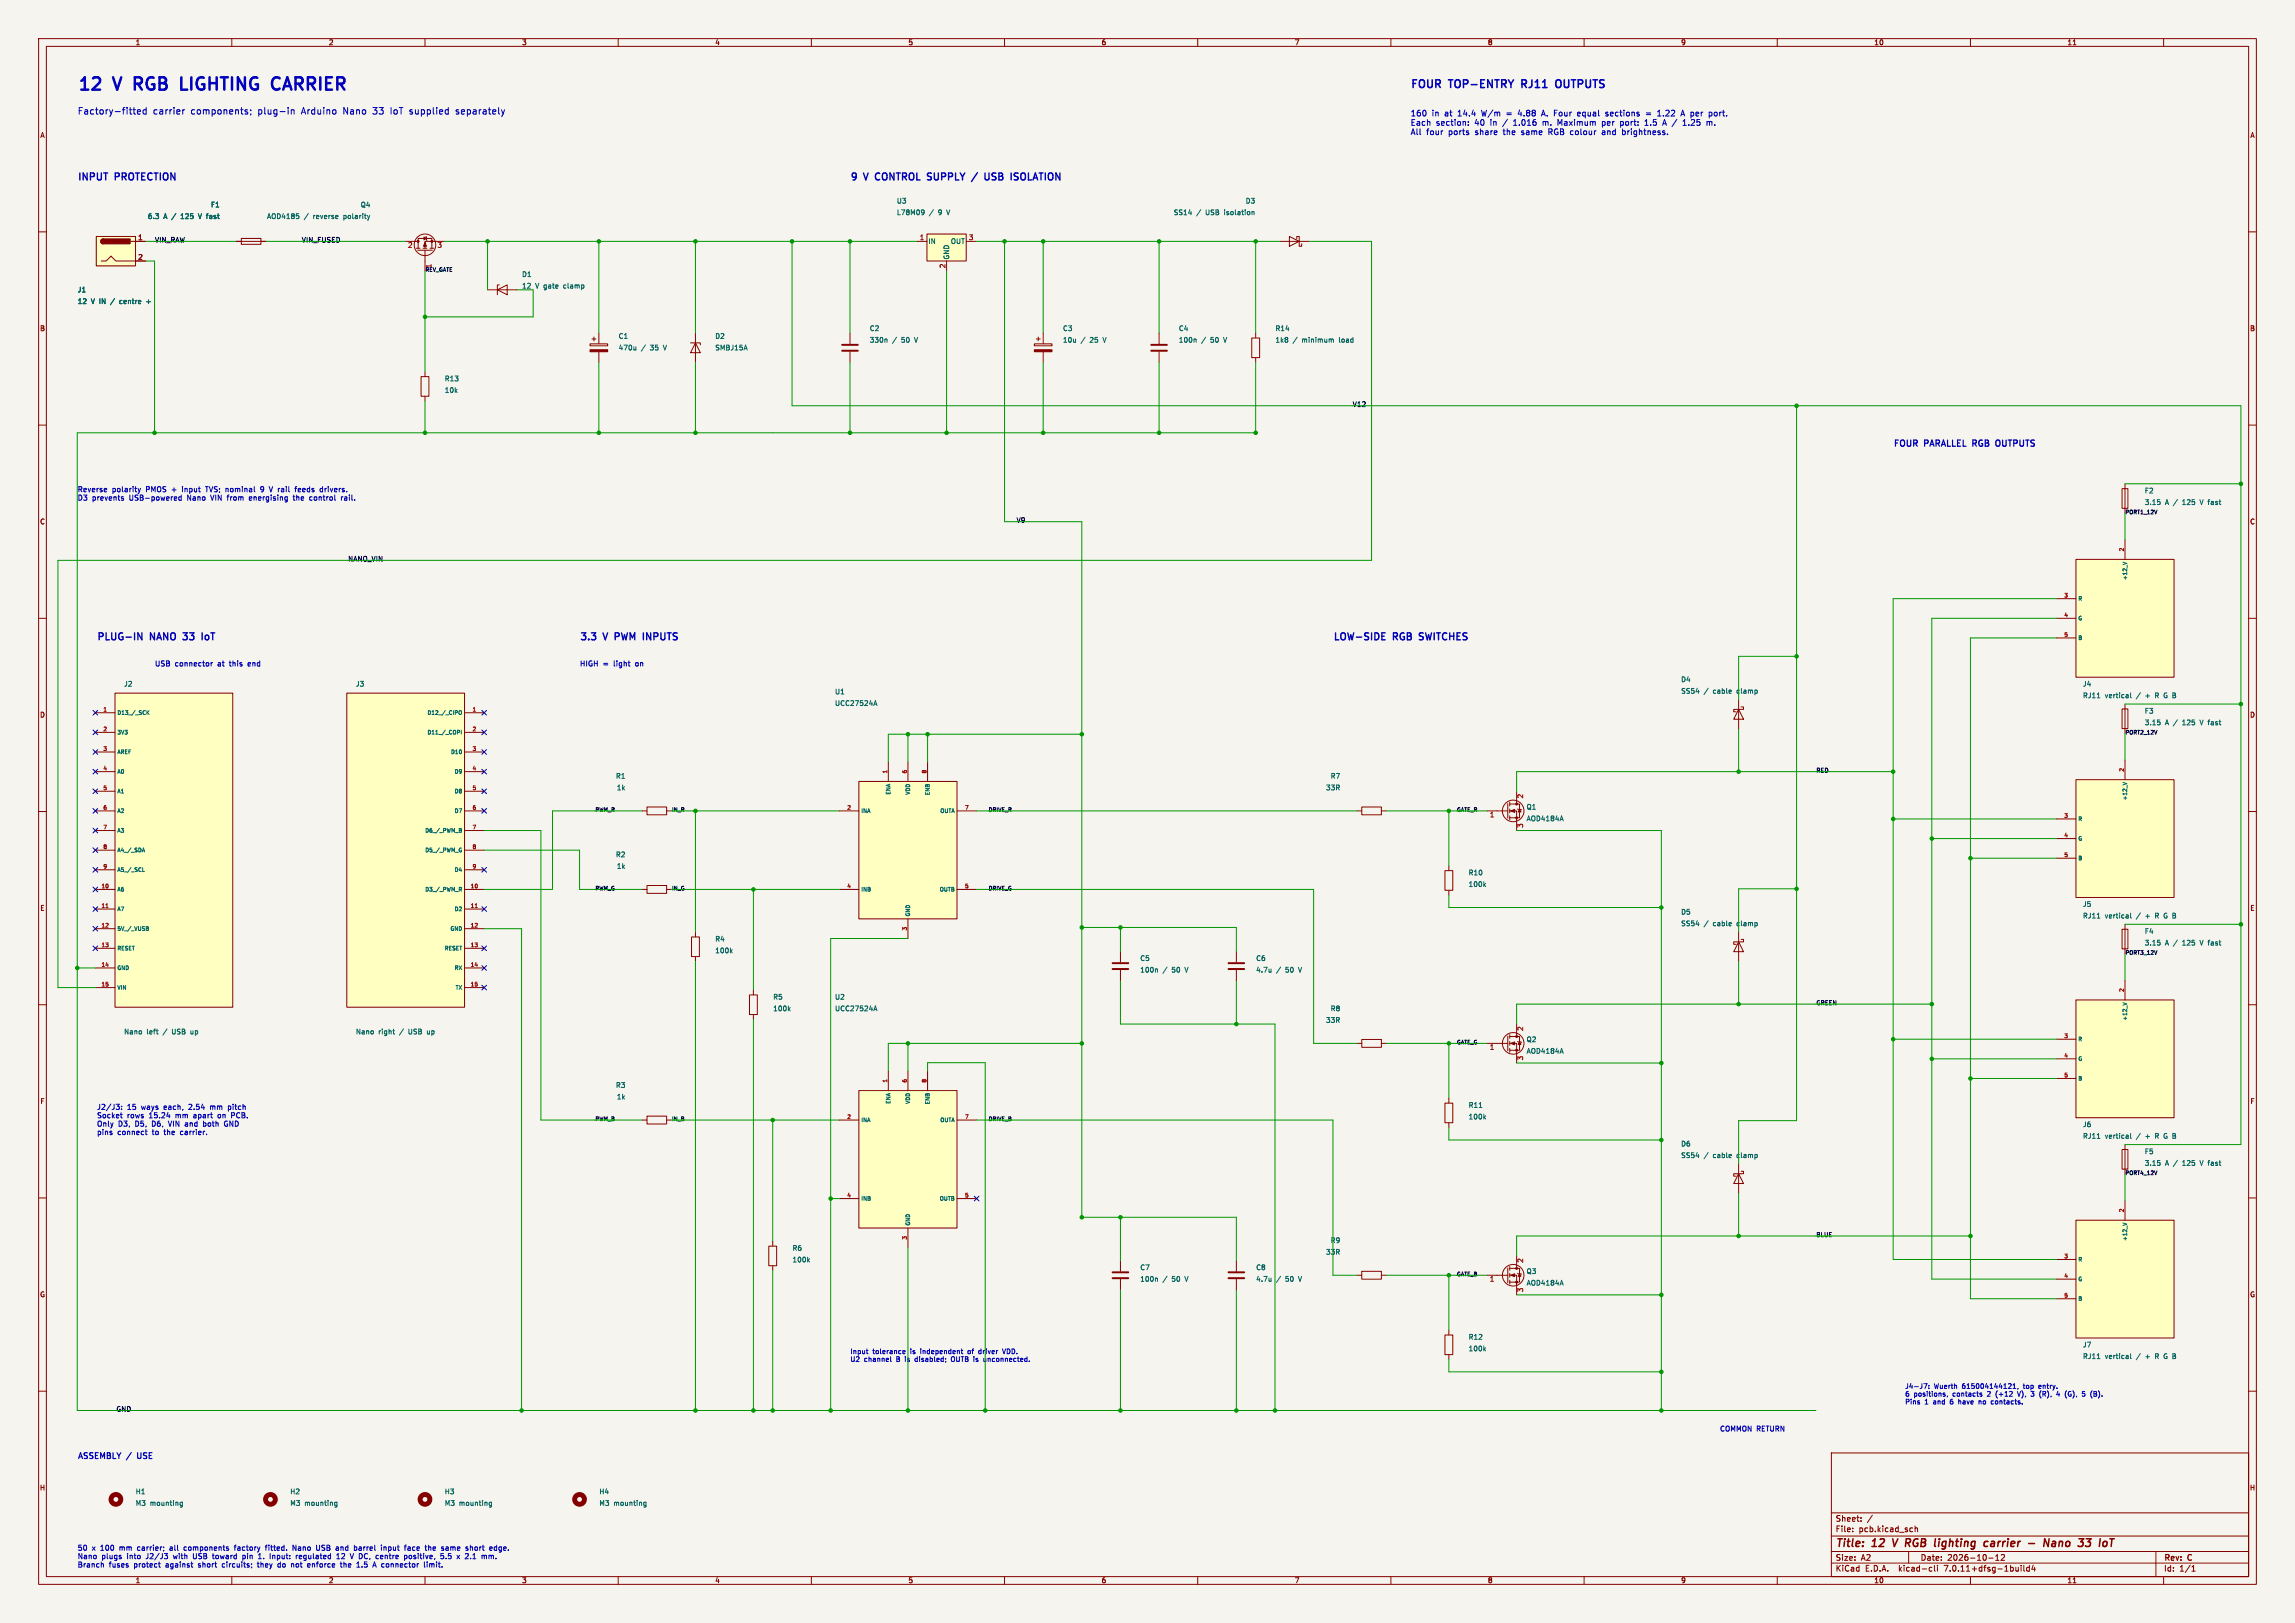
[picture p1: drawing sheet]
<svg xmlns="http://www.w3.org/2000/svg" width="594mm" height="420mm" viewBox="0 0 594 420" stroke-linecap="round" stroke-linejoin="round" font-family="sans-serif">
<defs><g id="words">
<g font-size="4.5" fill="#0000c2">
<text x="20" y="24.3">12</text>
<text x="29.8" y="24.3">V</text>
<text x="36.3" y="24.3">RGB</text>
<text x="49.6" y="24.3">LIGHTING</text>
<text x="74.5" y="24.3">CARRIER</text>
</g>
<g font-size="2.8" fill="#0000c2">
<text x="365" y="23.4">FOUR</text>
<text x="375.2" y="23.4">TOP-ENTRY</text>
<text x="394.8" y="23.4">RJ11</text>
<text x="404.4" y="23.4">OUTPUTS</text>
</g>
<g font-size="2.8" fill="#840000">
<text x="475" y="400.9">Title:</text>
<text x="484.7" y="400.9">12</text>
<text x="490.8" y="400.9">V RGB</text>
<text x="503.2" y="400.9">lighting</text>
<text x="516.8" y="400.9">carrier</text>
<text x="529" y="400.9">-</text>
<text x="533.8" y="400.9">Nano</text>
<text x="543.7" y="400.9">33</text>
</g>
<g font-size="2.5" fill="#0000c2">
<text x="20" y="47.2">INPUT</text>
<text x="29.9" y="47.2">PROTECTION</text>
<text x="220" y="47.2">9</text>
<text x="223.8" y="47.2">V</text>
<text x="227.4" y="47.2">CONTROL</text>
<text x="241.6" y="47.2">SUPPLY</text>
<text x="253.9" y="47.2">/</text>
<text x="257.9" y="47.2">USB</text>
<text x="265.4" y="47.2">ISOLATION</text>
<text x="25" y="166.2">PLUG-IN</text>
<text x="39" y="166.2">NANO</text>
<text x="48.3" y="166.2">33</text>
<text x="53.8" y="166.2">IoT</text>
<text x="150" y="166.2">3.3</text>
<text x="156.4" y="166.2">V</text>
<text x="160" y="166.2">PWM</text>
<text x="168" y="166.2">INPUTS</text>
<text x="345" y="166.2">LOW-SIDE</text>
<text x="360.7" y="166.2">RGB</text>
<text x="368.2" y="166.2">SWITCHES</text>
</g>
<g font-size="2.4" fill="#0000c2">
<text x="20" y="29.8">Factory-fitted</text>
<text x="39.5" y="29.8">carrier</text>
<text x="49.4" y="29.8">components;</text>
<text x="66.8" y="29.8">plug-in</text>
<text x="78.2" y="29.8">Arduino</text>
<text x="89.1" y="29.8">Nano</text>
<text x="96.9" y="29.8">33</text>
<text x="101.5" y="29.8">IoT supplied</text>
<text x="118.7" y="29.8">separately</text>
</g>
<g font-size="2.2" fill="#0000c2">
<text x="490" y="116">FOUR</text>
<text x="498.2" y="116">PARALLEL RGB</text>
<text x="518" y="116">OUTPUTS</text>
</g>
<g font-size="2.1" fill="#0000c2">
<text x="365" y="30.3">160</text>
<text x="365" y="32.7">Each</text>
<text x="365" y="35.1">All</text>
<text x="369.2" y="35.1">four</text>
<text x="370.6" y="30.3">in</text>
<text x="371.7" y="32.7">section:</text>
<text x="374" y="30.3">at</text>
<text x="375" y="35.1">ports</text>
<text x="377.5" y="30.3">14.4</text>
<text x="381.7" y="32.7">40</text>
<text x="382" y="35.1">share</text>
<text x="383.8" y="30.3">W/m</text>
<text x="385.9" y="32.7">in</text>
<text x="389.3" y="32.7">/</text>
<text x="389.4" y="35.1">the</text>
<text x="390.4" y="30.3">=</text>
<text x="392.1" y="32.7">1.016</text>
<text x="393.5" y="30.3">4.88</text>
<text x="394.2" y="35.1">same</text>
<text x="399.8" y="30.3">A. Four</text>
<text x="399.9" y="32.7">m.</text>
<text x="401.4" y="35.1">RGB colour</text>
<text x="403.9" y="32.7">Maximum</text>
<text x="409.3" y="30.3">equal</text>
<text x="415.5" y="32.7">per</text>
<text x="415.5" y="35.1">and</text>
<text x="416.8" y="30.3">sections</text>
<text x="420.4" y="32.7">port:</text>
<text x="420.9" y="35.1">brightness.</text>
<text x="426.9" y="32.7">1.5</text>
<text x="427.4" y="30.3">=</text>
<text x="430.5" y="30.3">1.22</text>
<text x="436.8" y="30.3">A per</text>
<text x="437.3" y="32.7">1.25</text>
<text x="443.6" y="32.7">m.</text>
<text x="444.3" y="30.3">port.</text>
<text x="20" y="377.9">ASSEMBLY /</text>
<text x="36.3" y="377.9">USE</text>
</g>
<g font-size="2.1" fill="#840000">
<text x="475" y="394">Sheet:</text>
<text x="475" y="396.7">File:</text>
<text x="481.1" y="396.7">pcb.kicad_sch</text>
<text x="475" y="406.9">KiCad</text>
<text x="475" y="404.1">Size:</text>
<text x="481.7" y="404.1">A2</text>
<text x="482.7" y="406.9">E.D.A.</text>
<text x="491.6" y="406.9">kicad-cli</text>
<text x="497" y="404.1">Date:</text>
<text x="503.5" y="406.9">7.0.11+dfsg-1build4</text>
<text x="504" y="404.1">2026-10-12</text>
<text x="560" y="404.3">Rev:</text>
<text x="560" y="406.9">Id:</text>
<text x="564.1" y="406.9">1/1</text>
<text x="566.4" y="404.3">C</text>
</g>
<g font-size="1.9" fill="#0000c2">
<text x="20" y="127.6">Reverse</text>
<text x="20" y="129.7">D3</text>
<text x="23.9" y="129.7">prevents</text>
<text x="29" y="127.6">polarity</text>
<text x="33.6" y="129.7">USB-powered</text>
<text x="37.9" y="127.6">PMOS +</text>
<text x="47.6" y="127.6">input</text>
<text x="48.7" y="129.7">Nano</text>
<text x="53.9" y="127.6">TVS; nominal</text>
<text x="55" y="129.7">VIN from</text>
<text x="65.3" y="129.7">energising</text>
<text x="68.4" y="127.6">9</text>
<text x="70.9" y="127.6">V rail</text>
<text x="76.9" y="129.7">the</text>
<text x="77.9" y="127.6">feeds</text>
<text x="81.3" y="129.7">control</text>
<text x="84.5" y="127.6">drivers.</text>
<text x="89.6" y="129.7">rail.</text>
<text x="40" y="172.7">USB</text>
<text x="45.3" y="172.7">connector</text>
<text x="56.4" y="172.7">at</text>
<text x="59.7" y="172.7">this</text>
<text x="64.6" y="172.7">end</text>
<text x="150" y="172.7">HIGH</text>
<text x="156" y="172.7">=</text>
<text x="158.9" y="172.7">light</text>
<text x="164.7" y="172.7">on</text>
<text x="25" y="287.4">J2/J3:</text>
<text x="32.9" y="287.4">15</text>
<text x="36.7" y="287.4">ways</text>
<text x="42.7" y="287.4">each,</text>
<text x="49.3" y="287.4">2.54</text>
<text x="55" y="287.4">mm</text>
<text x="59.8" y="287.4">pitch</text>
<text x="25" y="289.6">Socket</text>
<text x="25" y="291.7">Only</text>
<text x="25" y="293.9">pins</text>
<text x="30.4" y="293.9">connect</text>
<text x="30.6" y="291.7">D3,</text>
<text x="32.9" y="289.6">rows</text>
<text x="35.1" y="291.7">D5,</text>
<text x="38.7" y="289.6">15.24</text>
<text x="39.5" y="293.9">to</text>
<text x="39.6" y="291.7">D6,</text>
<text x="42.7" y="293.9">the</text>
<text x="44.1" y="291.7">VIN and</text>
<text x="45.7" y="289.6">mm</text>
<text x="47.1" y="293.9">carrier.</text>
<text x="50.5" y="289.6">apart</text>
<text x="53.4" y="291.7">both</text>
<text x="57" y="289.6">on</text>
<text x="59" y="291.7">GND</text>
<text x="60.6" y="289.6">PCB.</text>
<text x="20" y="401.5">50</text>
<text x="23.8" y="401.5">x</text>
<text x="26.1" y="401.5">100</text>
<text x="31.2" y="401.5">mm</text>
<text x="36" y="401.5">carrier;</text>
<text x="44.5" y="401.5">all</text>
<text x="48.4" y="401.5">components</text>
<text x="61.7" y="401.5">factory</text>
<text x="69.9" y="401.5">fitted.</text>
<text x="77.1" y="401.5">Nano</text>
<text x="83.4" y="401.5">USB</text>
<text x="88.7" y="401.5">and</text>
<text x="93.5" y="401.5">barrel</text>
<text x="100.7" y="401.5">input</text>
<text x="107" y="401.5">face</text>
<text x="112.6" y="401.5">the</text>
<text x="116.9" y="401.5">same</text>
<text x="123.4" y="401.5">short</text>
<text x="129.8" y="401.5">edge.</text>
<text x="20" y="403.7">Nano</text>
<text x="20" y="405.8">Branch</text>
<text x="26.3" y="403.7">plugs</text>
<text x="28.2" y="405.8">fuses</text>
<text x="33" y="403.7">into</text>
<text x="34.8" y="405.8">protect</text>
<text x="38" y="403.7">J2/J3</text>
<text x="43.1" y="405.8">against</text>
<text x="45.3" y="403.7">with</text>
<text x="50.6" y="403.7">USB</text>
<text x="51.7" y="405.8">short</text>
<text x="55.8" y="403.7">toward</text>
<text x="58.1" y="405.8">circuits;</text>
<text x="63.7" y="403.7">pin</text>
<text x="67.5" y="405.8">they</text>
<text x="68" y="403.7">1.</text>
<text x="71.2" y="403.7">Input:</text>
<text x="72.9" y="405.8">do</text>
<text x="76.5" y="405.8">not</text>
<text x="78.1" y="403.7">regulated</text>
<text x="81" y="405.8">enforce</text>
<text x="88.9" y="403.7">12</text>
<text x="89.7" y="405.8">the</text>
<text x="92.6" y="403.7">V DC,</text>
<text x="94.1" y="405.8">1.5</text>
<text x="98.5" y="405.8">A connector</text>
<text x="99.6" y="403.7">centre</text>
<text x="107.1" y="403.7">positive,</text>
<text x="112" y="405.8">limit.</text>
<text x="116.7" y="403.7">5.5</text>
<text x="121.2" y="403.7">x</text>
<text x="123.5" y="403.7">2.1</text>
<text x="127.9" y="403.7">mm.</text>
</g>
<g font-size="1.8" fill="#840000">
<text x="35" y="11.9">1</text>
<text x="85" y="11.9">2</text>
<text x="135" y="11.9">3</text>
<text x="185" y="11.9">4</text>
<text x="235" y="11.9">5</text>
<text x="285" y="11.9">6</text>
<text x="335" y="11.9">7</text>
<text x="385" y="11.9">8</text>
<text x="435" y="11.9">9</text>
<text x="485" y="11.9">10</text>
<text x="535" y="11.9">11</text>
<text x="10.3" y="35.9">A</text>
<text x="582.3" y="35.9">A</text>
<text x="10.3" y="85.9">B</text>
<text x="582.3" y="85.9">B</text>
<text x="10.3" y="135.9">C</text>
<text x="582.3" y="135.9">C</text>
<text x="10.3" y="185.9">D</text>
<text x="582.3" y="185.9">D</text>
<text x="10.3" y="235.9">E</text>
<text x="582.3" y="235.9">E</text>
<text x="10.3" y="285.9">F</text>
<text x="582.3" y="285.9">F</text>
<text x="10.3" y="335.9">G</text>
<text x="582.3" y="335.9">G</text>
<text x="10.2" y="385.9">H</text>
<text x="582.2" y="385.9">H</text>
<text x="35" y="409.9">1</text>
<text x="85" y="409.9">2</text>
<text x="135" y="409.9">3</text>
<text x="185" y="409.9">4</text>
<text x="235" y="409.9">5</text>
<text x="285" y="409.9">6</text>
<text x="335" y="409.9">7</text>
<text x="385" y="409.9">8</text>
<text x="435" y="409.9">9</text>
<text x="485" y="409.9">10</text>
<text x="535" y="409.9">11</text>
</g>
<g font-size="1.8" fill="#006464">
<text x="54.5" y="53.9">F1</text>
<text x="93.2" y="53.9">Q4</text>
<text x="232" y="52.9">U3</text>
<text x="322.3" y="52.9">D3</text>
<text x="38.2" y="56.9">6.3</text>
<text x="42.4" y="56.9">A //</text>
<text x="42.4" y="56.9">A</text>
<text x="47.1" y="56.9">125</text>
<text x="51.9" y="56.9">V fast</text>
<text x="69" y="56.9">AOD4185</text>
<text x="78.7" y="56.9">/</text>
<text x="81.2" y="56.9">reverse</text>
<text x="89.2" y="56.9">polarity</text>
<text x="232" y="55.9">L78M09</text>
<text x="240.5" y="55.9">/</text>
<text x="243" y="55.9">9</text>
<text x="245.4" y="55.9">V</text>
<text x="303.7" y="55.9">SS14</text>
<text x="309.7" y="55.9">/</text>
<text x="312.2" y="55.9">USB</text>
<text x="317.2" y="55.9">isolation</text>
<text x="240.2" y="63.3">IN</text>
<text x="246" y="63.3">OUT</text>
<text x="135" y="71.9">D1</text>
<text x="245.9" y="67.3" transform="rotate(-90 245.9 67.3)">GND</text>
<text x="20" y="75.9">J1</text>
<text x="135" y="74.9">12</text>
<text x="138.6" y="74.9">V gate</text>
<text x="146.1" y="74.9">clamp</text>
<text x="20" y="78.9">12</text>
<text x="23.6" y="78.9">V IN</text>
<text x="29" y="78.9">/</text>
<text x="31.5" y="78.9">centre</text>
<text x="38.6" y="78.9">+</text>
<text x="160" y="87.9">C1</text>
<text x="185" y="87.9">D2</text>
<text x="225" y="85.9">C2</text>
<text x="225" y="88.9">330n</text>
<text x="231" y="88.9">/</text>
<text x="233.5" y="88.9">50</text>
<text x="237" y="88.9">V</text>
<text x="275" y="85.9">C3</text>
<text x="275" y="88.9">10u</text>
<text x="279.7" y="88.9">/</text>
<text x="282.2" y="88.9">25</text>
<text x="285.8" y="88.9">V</text>
<text x="305" y="85.9">C4</text>
<text x="305" y="88.9">100n</text>
<text x="311" y="88.9">/</text>
<text x="313.5" y="88.9">50</text>
<text x="317" y="88.9">V</text>
<text x="330" y="85.9">R14</text>
<text x="330" y="88.9">1k8</text>
<text x="334.6" y="88.9">/</text>
<text x="337.1" y="88.9">minimum</text>
<text x="346.9" y="88.9">load</text>
<text x="160" y="90.9">470u</text>
<text x="166" y="90.9">/</text>
<text x="168.5" y="90.9">35</text>
<text x="172" y="90.9">V</text>
<text x="185" y="90.9">SMBJ15A</text>
<text x="115" y="101.9">10k</text>
<text x="115" y="98.9">R13</text>
<text x="555" y="127.9">F2</text>
<text x="555" y="130.9">3.15</text>
<text x="560.4" y="130.9">A /</text>
<text x="565.2" y="130.9">125</text>
<text x="570" y="130.9">V fast</text>
<text x="32" y="177.9">J2</text>
<text x="92" y="177.9">J3</text>
<text x="216" y="179.9">U1</text>
<text x="435" y="176.7">D4</text>
<text x="435" y="179.7">SS54</text>
<text x="441" y="179.7">/</text>
<text x="443.5" y="179.7">cable</text>
<text x="449.8" y="179.7">clamp</text>
<text x="539" y="177.9">J4</text>
<text x="216" y="182.9">UCC27524A</text>
<text x="539" y="180.9">RJ11</text>
<text x="544.8" y="180.9">vertical</text>
<text x="553.1" y="180.9">/</text>
<text x="555" y="184.9">F3</text>
<text x="555.6" y="180.9">+</text>
<text x="558.3" y="180.9">R G B</text>
<text x="555" y="187.9">3.15</text>
<text x="560.4" y="187.9">A /</text>
<text x="565.2" y="187.9">125</text>
<text x="570" y="187.9">V fast</text>
<text x="159.3" y="201.7">R1</text>
<text x="344.3" y="201.7">R7</text>
<text x="159.5" y="204.7">1k</text>
<text x="343.1" y="204.7">33R</text>
<text x="395" y="209.7">Q1</text>
<text x="395" y="212.7">AOD4184A</text>
<text x="159.3" y="222">R2</text>
<text x="159.5" y="225">1k</text>
<text x="380" y="226.7">R10</text>
<text x="380" y="229.7">100k</text>
<text x="435" y="236.9">D5</text>
<text x="435" y="239.9">SS54</text>
<text x="441" y="239.9">/</text>
<text x="443.5" y="239.9">cable</text>
<text x="449.8" y="239.9">clamp</text>
<text x="539" y="234.9">J5</text>
<text x="539" y="237.9">RJ11</text>
<text x="544.8" y="237.9">vertical</text>
<text x="553.1" y="237.9">/</text>
<text x="555.6" y="237.9">+</text>
<text x="558.3" y="237.9">R G B</text>
<text x="185" y="243.9">R4</text>
<text x="555" y="241.9">F4</text>
<text x="555" y="244.9">3.15</text>
<text x="560.4" y="244.9">A /</text>
<text x="565.2" y="244.9">125</text>
<text x="570" y="244.9">V fast</text>
<text x="185" y="246.9">100k</text>
<text x="295" y="248.9">C5</text>
<text x="295" y="251.9">100n</text>
<text x="301" y="251.9">/</text>
<text x="303.5" y="251.9">50</text>
<text x="307" y="251.9">V</text>
<text x="325" y="248.9">C6</text>
<text x="325" y="251.9">4.7u</text>
<text x="330.4" y="251.9">/</text>
<text x="332.9" y="251.9">50</text>
<text x="336.4" y="251.9">V</text>
<text x="200" y="258.9">R5</text>
<text x="200" y="261.9">100k</text>
<text x="216" y="258.9">U2</text>
<text x="216" y="261.9">UCC27524A</text>
<text x="344.3" y="261.9">R8</text>
<text x="32" y="267.9">Nano</text>
<text x="38" y="267.9">left</text>
<text x="42.3" y="267.9">/</text>
<text x="44.8" y="267.9">USB</text>
<text x="49.8" y="267.9">up</text>
<text x="92" y="267.9">Nano</text>
<text x="98" y="267.9">right</text>
<text x="103.5" y="267.9">/</text>
<text x="106" y="267.9">USB</text>
<text x="111" y="267.9">up</text>
<text x="343.1" y="264.9">33R</text>
<text x="395" y="269.9">Q2</text>
<text x="395" y="272.9">AOD4184A</text>
<text x="159.3" y="281.7">R3</text>
<text x="159.5" y="284.7">1k</text>
<text x="380" y="286.9">R11</text>
<text x="380" y="289.9">100k</text>
<text x="539" y="291.9">J6</text>
<text x="435" y="296.9">D6</text>
<text x="435" y="299.9">SS54</text>
<text x="441" y="299.9">/</text>
<text x="443.5" y="299.9">cable</text>
<text x="449.8" y="299.9">clamp</text>
<text x="539" y="294.9">RJ11</text>
<text x="544.8" y="294.9">vertical</text>
<text x="553.1" y="294.9">/</text>
<text x="555" y="298.9">F5</text>
<text x="555.6" y="294.9">+</text>
<text x="558.3" y="294.9">R G B</text>
<text x="555" y="301.9">3.15</text>
<text x="560.4" y="301.9">A /</text>
<text x="565.2" y="301.9">125</text>
<text x="570" y="301.9">V fast</text>
<text x="205" y="323.9">R6</text>
<text x="344.3" y="321.9">R9</text>
<text x="205" y="326.9">100k</text>
<text x="295" y="328.9">C7</text>
<text x="325" y="328.9">C8</text>
<text x="343.1" y="324.9">33R</text>
<text x="395" y="329.9">Q3</text>
<text x="295" y="331.9">100n</text>
<text x="301" y="331.9">/</text>
<text x="303.5" y="331.9">50</text>
<text x="307" y="331.9">V</text>
<text x="325" y="331.9">4.7u</text>
<text x="330.4" y="331.9">/</text>
<text x="332.9" y="331.9">50</text>
<text x="336.4" y="331.9">V</text>
<text x="395" y="332.9">AOD4184A</text>
<text x="380" y="346.9">R12</text>
<text x="380" y="349.9">100k</text>
<text x="539" y="348.9">J7</text>
<text x="539" y="351.9">RJ11</text>
<text x="544.8" y="351.9">vertical</text>
<text x="553.1" y="351.9">/</text>
<text x="555.6" y="351.9">+</text>
<text x="558.3" y="351.9">R G B</text>
<text x="35" y="386.9">H1</text>
<text x="35" y="389.9">M3</text>
<text x="38.8" y="389.9">mounting</text>
<text x="75" y="386.9">H2</text>
<text x="75" y="389.9">M3</text>
<text x="78.8" y="389.9">mounting</text>
<text x="115" y="389.9">M3</text>
<text x="115" y="386.9">H3</text>
<text x="118.8" y="389.9">mounting</text>
<text x="155" y="386.9">H4</text>
<text x="155" y="389.9">M3</text>
<text x="158.8" y="389.9">mounting</text>
</g>
<g font-size="1.8" fill="#a90000">
<text x="35.6" y="62.2">1</text>
<text x="105.5" y="64.4">2</text>
<text x="113.1" y="64.4">3</text>
<text x="237.9" y="62.2">1</text>
<text x="250.6" y="62.2">3</text>
<text x="35.6" y="67.3">2</text>
<text x="244.7" y="69.5" transform="rotate(-90 244.7 69.5)">2</text>
<text x="394.5" y="206.7" transform="rotate(-90 394.5 206.7)">2</text>
<text x="385.5" y="211.8">1</text>
<text x="394.5" y="214.4" transform="rotate(-90 394.5 214.4)">3</text>
<text x="394.5" y="266.9" transform="rotate(-90 394.5 266.9)">2</text>
<text x="385.5" y="272">1</text>
<text x="394.5" y="274.5" transform="rotate(-90 394.5 274.5)">3</text>
<text x="394.5" y="326.9" transform="rotate(-90 394.5 326.9)">2</text>
<text x="385.5" y="332">1</text>
<text x="394.5" y="334.5" transform="rotate(-90 394.5 334.5)">3</text>
</g>
<g font-size="1.8" fill="#0f0f0f">
<text x="40" y="63">VIN_RAW</text>
<text x="78" y="63">VIN_FUSED</text>
<text x="112" y="69.5" transform="rotate(-90 112 69.5)">1</text>
<text x="350" y="105.5">V12</text>
<text x="263" y="135.5">V9</text>
<text x="90" y="145.5">NANO_VIN</text>
<text x="30" y="365.5">GND</text>
</g>
<g font-size="1.8" fill="#0000c2">
<text x="445" y="370.8">COMMON</text>
<text x="454.9" y="370.8">RETURN</text>
</g>
<g font-size="1.7" fill="#0000c2">
<text x="220" y="350.6">Input</text>
<text x="220" y="352.6">U2</text>
<text x="223.7" y="352.6">channel</text>
<text x="225.9" y="350.6">tolerance</text>
<text x="232.1" y="352.6">B</text>
<text x="234.6" y="352.6">is</text>
<text x="235.8" y="350.6">is</text>
<text x="237.3" y="352.6">disabled;</text>
<text x="238.5" y="350.6">independent</text>
<text x="246.9" y="352.6">OUTB is</text>
<text x="251" y="350.6">of</text>
<text x="254" y="350.6">driver</text>
<text x="255.7" y="352.6">unconnected.</text>
<text x="260.5" y="350.6">VDD.</text>
<text x="493" y="359.6">J4-J7:</text>
<text x="500.6" y="359.6">Wuerth</text>
<text x="508" y="359.6">615004144121,</text>
<text x="524" y="359.6">top</text>
<text x="528.2" y="359.6">entry.</text>
<text x="493" y="361.6">6</text>
<text x="493" y="363.6">Pins</text>
<text x="495.4" y="361.6">positions,</text>
<text x="498.1" y="363.6">1</text>
<text x="500.5" y="363.6">and</text>
<text x="505.1" y="363.6">6</text>
<text x="505.6" y="361.6">contacts</text>
<text x="507.4" y="363.6">have</text>
<text x="512.8" y="363.6">no</text>
<text x="514.7" y="361.6">2</text>
<text x="516.3" y="363.6">contacts.</text>
<text x="517" y="361.6">(+12</text>
<text x="523" y="361.6">V),</text>
<text x="526.6" y="361.6">3</text>
<text x="529" y="361.6">(R),</text>
<text x="533.6" y="361.6">4</text>
<text x="536" y="361.6">(G),</text>
<text x="540.7" y="361.6">5</text>
<text x="543" y="361.6">(B).</text>
</g>
<g font-size="1.5" fill="#0f0f0f">
<text x="470" y="200.2">RED</text>
<text x="470" y="260.3">GREEN</text>
<text x="470" y="320.3">BLUE</text>
</g>
<g font-size="1.4" fill="#0f0f0f">
<text x="110" y="70.5">REV_GATE</text>
<text x="550" y="133.3">PORT1_12V</text>
<text x="550" y="190.3">PORT2_12V</text>
<text x="154" y="210.3">PWM_R</text>
<text x="173.8" y="210.3">IN_R</text>
<text x="255.8" y="210.3">DRIVE_R</text>
<text x="377" y="210.3">GATE_R</text>
<text x="154" y="230.6">PWM_G</text>
<text x="173.8" y="230.6">IN_G</text>
<text x="255.8" y="230.6">DRIVE_G</text>
<text x="550" y="247.3">PORT3_12V</text>
<text x="377" y="270.5">GATE_G</text>
<text x="154" y="290.3">PWM_B</text>
<text x="173.8" y="290.3">IN_B</text>
<text x="255.8" y="290.3">DRIVE_B</text>
<text x="550" y="304.3">PORT4_12V</text>
<text x="377" y="330.5">GATE_B</text>
</g>
<g font-size="1.4" fill="#a90000">
<text x="549.7" y="142.8" transform="rotate(-90 549.7 142.8)">2</text>
<text x="534.2" y="154.7">3</text>
<text x="534.2" y="159.7">4</text>
<text x="534.2" y="164.8">5</text>
<text x="26.6" y="184.2">1</text>
<text x="122.2" y="184.2">1</text>
<text x="26.6" y="189.3">2</text>
<text x="122.2" y="189.3">2</text>
<text x="26.6" y="194.3">3</text>
<text x="122.2" y="194.3">3</text>
<text x="26.6" y="199.4">4</text>
<text x="122.2" y="199.4">4</text>
<text x="229.7" y="200.3" transform="rotate(-90 229.7 200.3)">1</text>
<text x="234.7" y="200.3" transform="rotate(-90 234.7 200.3)">6</text>
<text x="239.8" y="200.3" transform="rotate(-90 239.8 200.3)">8</text>
<text x="549.7" y="199.8" transform="rotate(-90 549.7 199.8)">2</text>
<text x="26.6" y="204.5">5</text>
<text x="26.6" y="209.6">6</text>
<text x="122.2" y="204.5">5</text>
<text x="122.2" y="209.6">6</text>
<text x="219.2" y="209.6">2</text>
<text x="249.6" y="209.6">7</text>
<text x="26.6" y="214.7">7</text>
<text x="122.2" y="214.7">7</text>
<text x="534.2" y="211.7">3</text>
<text x="26.6" y="219.7">8</text>
<text x="122.2" y="219.7">8</text>
<text x="534.2" y="216.7">4</text>
<text x="534.2" y="221.8">5</text>
<text x="26.6" y="224.8">9</text>
<text x="122.2" y="224.8">9</text>
<text x="26.1" y="229.9">10</text>
<text x="121.7" y="229.9">10</text>
<text x="219.2" y="229.9">4</text>
<text x="249.6" y="229.9">5</text>
<text x="26.1" y="235">11</text>
<text x="121.7" y="235">11</text>
<text x="26.1" y="240.1">12</text>
<text x="26.1" y="245.1">13</text>
<text x="121.7" y="240.1">12</text>
<text x="121.7" y="245.1">13</text>
<text x="234.7" y="240.9" transform="rotate(-90 234.7 240.9)">3</text>
<text x="26.1" y="250.2">14</text>
<text x="121.7" y="250.2">14</text>
<text x="26.1" y="255.3">15</text>
<text x="121.7" y="255.3">15</text>
<text x="549.7" y="256.8" transform="rotate(-90 549.7 256.8)">2</text>
<text x="534.2" y="268.7">3</text>
<text x="534.2" y="273.7">4</text>
<text x="229.7" y="280.3" transform="rotate(-90 229.7 280.3)">1</text>
<text x="234.7" y="280.3" transform="rotate(-90 234.7 280.3)">6</text>
<text x="239.8" y="280.3" transform="rotate(-90 239.8 280.3)">8</text>
<text x="534.2" y="278.8">5</text>
<text x="219.2" y="289.6">2</text>
<text x="249.6" y="289.6">7</text>
<text x="219.2" y="309.9">4</text>
<text x="249.6" y="309.9">5</text>
<text x="549.7" y="313.8" transform="rotate(-90 549.7 313.8)">2</text>
<text x="234.7" y="320.9" transform="rotate(-90 234.7 320.9)">3</text>
<text x="534.2" y="325.7">3</text>
<text x="534.2" y="330.7">4</text>
<text x="534.2" y="335.8">5</text>
</g>
<g font-size="1.4" fill="#006464">
<text x="537.8" y="155.6">R</text>
<text x="550.7" y="150.3" transform="rotate(-90 550.7 150.3)">+12_V</text>
<text x="537.8" y="160.7">G</text>
<text x="537.8" y="165.8">B</text>
<text x="30.3" y="185.2">D13_/_SCK</text>
<text x="110.5" y="185.2">D12_/_CIPO</text>
<text x="30.3" y="190.2">3V3</text>
<text x="110.5" y="190.2">D11_/_COPI</text>
<text x="30.3" y="195.3">AREF</text>
<text x="116.6" y="195.3">D10</text>
<text x="30.3" y="200.4">A0</text>
<text x="117.5" y="200.4">D9</text>
<text x="30.3" y="205.5">A1</text>
<text x="117.5" y="205.5">D8</text>
<text x="230.6" y="205.8" transform="rotate(-90 230.6 205.8)">ENA</text>
<text x="235.7" y="205.8" transform="rotate(-90 235.7 205.8)">VDD</text>
<text x="240.8" y="205.9" transform="rotate(-90 240.8 205.9)">ENB</text>
<text x="550.7" y="207.3" transform="rotate(-90 550.7 207.3)">+12_V</text>
<text x="30.3" y="210.6">A2</text>
<text x="30.3" y="215.6">A3</text>
<text x="109.9" y="215.6">D6_/_PWM_B</text>
<text x="117.5" y="210.6">D7</text>
<text x="222.8" y="210.6">INA</text>
<text x="243.2" y="210.6">OUTA</text>
<text x="537.8" y="212.6">R</text>
<text x="30.3" y="220.7">A4_/_SDA</text>
<text x="109.9" y="220.7">D5_/_PWM_G</text>
<text x="537.8" y="217.7">G</text>
<text x="30.3" y="225.8">A5_/_SCL</text>
<text x="117.5" y="225.8">D4</text>
<text x="537.8" y="222.8">B</text>
<text x="30.3" y="230.9">A6</text>
<text x="109.9" y="230.9">D3_/_PWM_R</text>
<text x="222.8" y="230.9">INB</text>
<text x="243.1" y="230.9">OUTB</text>
<text x="30.3" y="236">A7</text>
<text x="117.5" y="236">D2</text>
<text x="235.7" y="237.3" transform="rotate(-90 235.7 237.3)">GND</text>
<text x="30.3" y="241">5V_/_VUSB</text>
<text x="116.4" y="241">GND</text>
<text x="30.3" y="246.1">RESET</text>
<text x="30.3" y="251.2">GND</text>
<text x="115" y="246.1">RESET</text>
<text x="117.5" y="251.2">RX</text>
<text x="30.3" y="256.3">VIN</text>
<text x="117.8" y="256.3">TX</text>
<text x="537.8" y="269.6">R</text>
<text x="550.7" y="264.3" transform="rotate(-90 550.7 264.3)">+12_V</text>
<text x="537.8" y="274.7">G</text>
<text x="537.8" y="279.8">B</text>
<text x="230.6" y="285.8" transform="rotate(-90 230.6 285.8)">ENA</text>
<text x="235.7" y="285.8" transform="rotate(-90 235.7 285.8)">VDD</text>
<text x="240.8" y="285.9" transform="rotate(-90 240.8 285.9)">ENB</text>
<text x="222.8" y="290.6">INA</text>
<text x="243.2" y="290.6">OUTA</text>
<text x="222.8" y="310.9">INB</text>
<text x="243.1" y="310.9">OUTB</text>
<text x="235.7" y="317.3" transform="rotate(-90 235.7 317.3)">GND</text>
<text x="550.7" y="321.3" transform="rotate(-90 550.7 321.3)">+12_V</text>
<text x="537.8" y="326.6">R</text>
<text x="537.8" y="331.7">G</text>
<text x="537.8" y="336.8">B</text>
</g>
</g></defs>
<path d="M0 0h594v420h-594z" fill="#f5f4ef" stroke="#f5f4ef" stroke-width=".26"/>
<g fill="none" stroke="#840000" stroke-width=".26">
<path d="M10 10h574v400h-574zM12 12h570v396h-570zM60 10v2M110 10v2M160 10v2M210 10v2M260 10v2M310 10v2M360 10v2M410 10v2M460 10v2M510 10v2"/>
<path d="M536.6 11.6h.7M560 10v2M10 60h2M582 60h2M24.9 61.2h10.2v7.6h-10.2zM26.2 67.5h1.3l1.2-1.2 1.3 1.2h7.6M26.7 61.8l-.4 .2-.2 .5 .1 .4 .5 .2M33.8 62.5h3.8M61.2 62.5h7.6M62.5 61.7h5v1.5h-5zM104.9 62.5h3.3M107.7 64.2h1"/>
<path d="M108.1 64.7h3.8M108.2 64.2v-2.5h3.6v2.5M109.5 64.2h1M109.7 61.3l.7 .4-.7 .4zM110 64.7v5.4M110.3 61.2l.2 1M111.3 64.2h1M115.1 62.5h-5.1v1.7M126.2 75h7.6M128.7 75l2.6-1.3v2.6zM129.2 73.7h-.5v2.6M237.4 62.5h2.5"/>
<path d="M239.9 60.6h10.2v6.9h-10.2zM245 67.5v2.6M250.1 62.5h2.5M331.2 62.5h7.6M333.7 61.2l2.6 1.3-2.6 1.2zM335.6 61.8v-.6h.7v2.5h.6v-.6M109 97.5h2v5h-2zM110 96.2v1.3M152.7 89h4.6v.5h-4.6zM153.2 87.7h1M153.7 87.2v1M155 86.2v2.8"/>
<path d="M155 91v2.8M178.7 88.7h2.6v.5M180 88.7l1.3 2.6h-2.6zM180 86.2v7.6M220 86.2v2.8M220 91v2.8M267.7 89h4.6v.5h-4.6zM268.2 87.7h1M268.7 87.2v1M270 86.2v2.8M270 91v2.8M300 86.2v2.8"/>
<path d="M300 91v2.8M324 87.5h2v5h-2zM325 86.2v1.3M325 92.5v1.3M10 110h2M110 102.5v1.3M582 110h2M549.2 126.5h1.6v5h-1.6zM550 125.2v7.6M550 139.7v5.1M10 160h2M532.2 160h5.1"/>
<path d="M532.2 154.9h5.1M537.3 144.8h25.4v30.4h-25.4zM582 160h2M29.8 179.4h30.4v81.2h-30.4zM89.8 179.4h30.4v81.2h-30.4zM532.2 165.1h5.1M24.7 184.4h5.1M24.7 189.5h5.1M24.7 194.6h5.1M24.7 199.7h5.1M120.2 184.4h5.1M120.2 189.5h5.1"/>
<path d="M120.2 194.6h5.1M120.2 199.7h5.1M229.9 197.1v5.1M235 197.1v5.1M240.1 197.1v5.1M450 183.6l1.3 2.5h-2.6zM450 181v7.7M450.6 182.9h.7v.7h-2.6v.6h.7M549.2 183.5h1.6v5h-1.6zM550 182.2v7.6M550 196.7v5.1M10 210h2"/>
<path d="M24.7 204.8h5.1M24.7 209.8h5.1M24.7 214.9h5.1M120.2 204.8h5.1M120.2 209.8h5.1M120.2 214.9h5.1M166.2 209.8h1.3M167.5 208.8h5v2.1h-5zM172.5 209.8h1.3M217.2 209.8h5.1M222.3 202.2h25.4v35.6h-25.4zM247.7 209.8h5.1"/>
<path d="M351.2 209.8h1.3M352.5 208.8h5v2.1h-5zM357.5 209.8h1.3M384.9 209.8h5.4M390.3 207.9v3.8M390.8 209.8h1.7v5.1M390.8 208.1h2.5v3.5h-2.5M390.8 207.6v1M390.8 209.3v1M390.8 211.1v1M392.5 204.8v3.3M392.8 209.3l1 .3"/>
<path d="M393.3 209.5l.4 .6h-.8zM532.2 211.9h5.1M532.2 217h5.1M537.3 201.8h25.4v30.4h-25.4zM582 210h2M24.7 230.2h5.1M24.7 235.2h5.1M24.7 220h5.1M24.7 225.1h5.1M120.2 230.2h5.1M120.2 235.2h5.1M120.2 220h5.1"/>
<path d="M120.2 225.1h5.1M166.2 230.2h1.3M167.5 229.1h5v2.1h-5zM172.5 230.2h1.3M217.2 230.2h5.1M235 237.8v5.1M247.7 230.2h5.1M374 225.3h2v5.1h-2zM375 224v1.3M375 230.4v1.3M532.2 222.1h5.1M550 239.2v7.6"/>
<path d="M10 260h2M24.7 240.3h5.1M24.7 245.4h5.1M24.7 250.5h5.1M24.7 255.6h5.1M120.2 240.3h5.1M120.2 245.4h5.1M120.2 250.5h5.1M120.2 255.6h5.1M179 242.5h2v5h-2zM180 241.2v1.3M180 247.5v1.3"/>
<path d="M194 257.5h2v5h-2zM195 256.2v1.3M290 246.2v2.8M290 251v2.8M320 246.2v2.8M320 251v2.8M450 243.7l1.3 2.6h-2.6zM450 241.2v7.6M450.6 243.1h.7v.6h-2.6v.7h.7M537.3 258.8h25.4v30.4h-25.4zM549.2 240.5h1.6v5h-1.6zM550 253.7v5.1"/>
<path d="M582 260h2M195 262.5v1.3M229.9 277.1v5.1M235 277.1v5.1M240.1 277.1v5.1M351.2 270h1.3M352.5 269h5v2h-5zM357.5 270h1.3M384.9 270h5.4M390.3 268.1v3.8M390.8 270h1.7v5.1M390.8 268.2h2.5v3.6h-2.5"/>
<path d="M390.8 267.7v1M390.8 269.5v1M390.8 271.3v1M392.5 264.9v3.3M392.8 269.5l1 .2M393.3 269.6l.4 .7h-.8zM532.2 268.9h5.1M532.2 274h5.1M532.2 279.1h5.1M166.2 289.8h1.3M167.5 288.8h5v2.1h-5zM172.5 289.8h1.3"/>
<path d="M217.2 289.8h5.1M222.3 282.2h25.4v35.6h-25.4zM247.7 289.8h5.1M374 285.5h2v5h-2zM375 284.2v1.3M375 290.5v1.3M549.2 297.5h1.6v5h-1.6zM550 296.2v7.6M10 310h2M217.2 310.2h5.1M235 317.8v5.1M247.7 310.2h5.1"/>
<path d="M450 303.7l1.3 2.6h-2.6zM450 301.2v7.6M450.6 303.1h.7v.6h-2.6v.7h.7M537.3 315.8h25.4v30.4h-25.4zM550 310.7v5.1M582 310h2M199 322.5h2v5h-2zM200 321.2v1.3M200 327.5v1.3M290 326.2v2.8M290 331v2.8M320 326.2v2.8"/>
<path d="M320 331v2.8M351.2 330h1.3M352.5 329h5v2h-5zM357.5 330h1.3M384.9 330h5.4M390.3 328.1v3.8M390.8 330h1.7v5.1M390.8 328.2h2.5v3.6h-2.5M390.8 327.7v1M390.8 329.5v1M390.8 331.3v1M392.5 324.9v3.3"/>
<path d="M392.8 329.5l1 .2M393.3 329.6l.4 .7h-.8zM532.2 325.9h5.1M532.2 331h5.1M532.2 336.1h5.1M374 345.5h2v5h-2zM375 344.2v1.3M375 350.5v1.3M10 360h2M474 376h108v32h-108zM582 360h2M474 397.5h108"/>
<path d="M474 391.5h108M479.5 396.2v.2M479.5 395.4v.2M481.7 393.5v.2M481.7 392.7v.2M484.6 392.1l-1.3 1.9M494.9 395.4h.1M495 396.3l-.1 .1M495.7 394.9v1.5M495.7 395.5l.5-.1 .1 1M60 408v2M110 408v2"/>
<path d="M160 408v2M210 408v2M260 408v2M310 408v2M360 408v2M410 408v2M460 408v2M474 404.5h108M474 401.5h108M494 401.5v3M499.6 405.6h.4M500 406.5l-.4 .1"/>
<path d="M500.7 405.1v1.3l.2 .2M501.5 405.1v.1M501.5 405.6v1M510 408v2M514.7 403.2h1.2M516.5 403.8h.9M516.5 402.7l.5-.4v1.5M518 402.4l.5-.1 .3 .4-.9 1.1h.9M523.1 405.1v.1M523.1 405.6v1M523.8 405.1v1.3l.2 .2M525.2 405.6h-.4l-.3 .3 .2 .6h.5"/>
<path d="M525.2 405.1v1.5M526.2 405l-.3 1.1h.9M526.6 405.6v1M536.6 409.6h.7M558 401.5v6.5M560 408v2M567.3 406.6h.9M567.3 405.5l.4-.4v1.5"/>
<circle cx="110" cy="63.3" r="2.79"/>
<circle cx="391.7" cy="209.8" r="2.79"/>
<circle cx="391.7" cy="270" r="2.79"/>
<circle cx="391.7" cy="330" r="2.79"/>
</g>
<path d="M489.9 398.2l.4 2M514 398.9l.6 .1M515.4 399h.8M516.2 399.3l-.7 .1-.3 .3 .2 .5 .7-.1M530.4 398.2l-.3 2-.9-2-.2 2M531 399.9l.3 .3 .6-.1M531.2 399h.8l-.1 1.2M532 399.3l-.6 .1-.4 .3M533 398.9l-.1 1.3M533.1 399l-.1 .1M514.4 400.1l-.2 .1" fill="none" stroke="#840000" stroke-width=".4"/>
<g fill="none" stroke="#840000" stroke-width="1.3">
<circle cx="30" cy="388" r="1.27"/>
<circle cx="70" cy="388" r="1.27"/>
<circle cx="110" cy="388" r="1.27"/>
<circle cx="150" cy="388" r="1.27"/>
</g>
<g fill="none" stroke="#006464" stroke-width=".26">
<path d="M51.3 55.3l.4 1.3M76.7 55.3h.6M77.3 55.9v.6M95.7 55.7l-.3 .9M238.9 54.3l.3 .3-.3 .9M239.2 54.9l-.3 .2M324.1 54.8h.4l.1 .8M38 78.1h.9M164.6 89.7v.9M164.6 90.5l-.2 .1M229.4 87.7l.2 .2v.7M309.4 87.7l.2 .2v.7"/>
<path d="M344.7 87.7l.4 .2v.7M558.4 129.3h.6M559 129.9v.6M569.4 129.3l.4 1.3M549.5 145.5l1 .3M551.4 179.3v1.1l.2 .2M38.2 184.3l.4 .6M38.6 183.9l-.6 .6M118.4 189l.6 .2-.1 .3h-.5M118.8 184.2l.2-.3h.3l.1 .3-.1 .6h-.4l-.1-.2M119.4 189v1M226.2 182.6l.4-1.3 .4 1.3"/>
<path d="M226.3 182.2h.6M542.8 180.6h.7M558.4 186.3h.6M559 186.9v.6M569.4 186.3l.4 1.3M37.1 219.5l.4 1M118.9 214.4l.4 .1-.1 .4M118.9 214.9h.3M119.2 219.5h.2M119.2 214.9l.2 .1v.3l-.5 .1M404.2 211.1l.4 1.3M549.5 202.5l1 .3"/>
<path d="M36.9 220.2h.5M36.9 225.5h.5M37.8 239.8l.5 .1-.1 .4M118.9 229.6l.5 .2-.1 .3h-.4M119.1 230.1l.3 .5M119.3 220h.1v.4l-.1 .1M384.2 228.9l.3 .5M384.5 228.6l-.5 .5M542.8 237.6h.7M551.4 236.3v1.1l.2 .2M37.8 240.3h.4M38.2 240.3l.2 .1v.3l-.6 .1"/>
<path d="M189.2 246.1l.3 .5M189.5 245.7l-.5 .5M299.4 250.7l.2 .2v.7M329 250.7v.9M329 251.5h-.1M549.5 259.5l1 .3M558.4 243.3h.6M559 243.9v.6M569.4 243.3l.4 1.3M40.5 266.7h.4M40.8 267.6h.1M101.7 266.7h.4"/>
<path d="M101.9 267.5l.2 .1M204.2 261.1l.3 .5M204.5 260.7l-.5 .5M226.2 261.6l.4-1.3 .4 1.3M226.3 261.2h.6M404.2 271.3l.4 1.3M382.8 286.6h.8M384.2 289.1l.3 .5M384.5 288.7l-.5 .5M542.8 294.6h.7M551.4 293.3v1.1l.2 .2M549.5 316.5l1 .3"/>
<path d="M558.4 300.3h.6M559 300.9v.6M569.4 300.3l.4 1.3M209.2 326.1l.3 .5M209.5 325.7l-.5 .5M299.4 330.7l.2 .2v.7M329 330.7v.9M329 331.5h-.1M404.2 331.3l.4 1.3M384.2 349.1l.3 .5M384.5 348.7l-.5 .5M542.8 351.6h.7"/>
<path d="M551.4 350.3v1.1l.2 .2M46.6 389.3l.2 .3 .4-.1M47.2 388.7v1.1l-.2 .2-.3-.1M47.2 388.8l-.4-.1-.2 .3M86.6 389.3l.2 .3 .4-.1M87.2 388.7v1.1l-.2 .2-.3-.1M87.2 388.8l-.4-.1-.2 .3M126.6 389.3l.2 .3 .4-.1M127.2 388.7v1.1l-.2 .2-.3-.1M127.2 388.8l-.4-.1-.2 .3M166.6 389.3l.2 .3 .4-.1M167.2 388.7v1.1l-.2 .2-.3-.1"/>
<path d="M167.2 388.8l-.4-.1-.2 .3"/>
</g>
<g fill="#ffffc2" stroke="#ffffc2" stroke-width=".26">
<path d="M537.3 258.8h25.4v30.4h-25.4z"/>
<path d="M537.3 315.8h25.4v30.4h-25.4z"/>
<path d="M537.3 201.8h25.4v30.4h-25.4z"/>
<path d="M29.8 179.4h30.4v81.2h-30.4z"/>
<path d="M89.8 179.4h30.4v81.2h-30.4z"/>
<path d="M537.3 144.8h25.4v30.4h-25.4z"/>
<path d="M239.9 60.6h10.2v6.9h-10.2z"/>
<path d="M222.3 282.2h25.4v35.6h-25.4z"/>
<path d="M24.9 61.2h10.2v7.6h-10.2z"/>
<path d="M222.3 202.2h25.4v35.6h-25.4z"/>
</g>
<path d="M218 90.8h4M218 89.2h4M298 90.8h4M298 89.2h4M288 250.8h4M288 249.2h4M318 250.8h4M318 249.2h4M288 330.8h4M288 329.2h4M318 330.8h4M318 329.2h4" fill="none" stroke="#840000" stroke-width=".51"/>
<path d="M27.4 234.9h.6M123 234.9h.5" fill="none" stroke="#a90000" stroke-width=".26"/>
<g fill="#840000" stroke="#840000" stroke-width=".26">
<path d="M391 209.8l1-.3v.7z"/>
<path d="M267.7 90.5h4.6v.5h-4.6z"/>
<path d="M391 270l1-.4v.8z"/>
<path d="M391 330l1-.4v.8z"/>
<path d="M110 62.7l.4 1h-.8z"/>
<path d="M26.3 62l.4-.2v1.3l-.6-.4z"/>
<path d="M26.7 61.8h7v1.3h-7z"/>
<path d="M152.7 90.5h4.6v.5h-4.6z"/>
<circle cx="392.5" cy="211.6" r=".25"/>
<circle cx="392.5" cy="208.1" r=".25"/>
<circle cx="392.5" cy="271.8" r=".25"/>
<circle cx="392.5" cy="268.2" r=".25"/>
<circle cx="392.5" cy="331.8" r=".25"/>
<circle cx="392.5" cy="328.2" r=".25"/>
<circle cx="111.8" cy="62.5" r=".25"/>
<circle cx="108.2" cy="62.5" r=".25"/>
</g>
<g fill="none" stroke="#0000c2" stroke-width=".26">
<path d="M34.4 28.4h.7M34.7 27.8v1.5l.4 .2M35.6 29l.8-.2-.1-.3-.5-.1-.2 .2v.8h.7M37.8 28.5l-.5-.1-.3 .3 .2 .7h.6M37.8 27.8v1.7M47.3 28.4v1.1M47.8 28.4l-.5 .3M63.5 28.9l.6 .1v.3l-.2 .2-.5-.1M63.5 28.5h.6M64.9 28.5v.1M64.9 29.4l-.1 .4M74.6 27.8v.2"/>
<path d="M75.4 28.6l.2-.2 .4 .1 .1 1M75.4 28.4v1.1M130.6 28.4l-.4 1.1M380 32.3v.1M380 31.5v.2M399.1 29.6h.7M399.5 28.5l-.5 1.5M403.7 32l-.5-1.1v1.5M408.8 29l-.5 .2 .1 .7 .4 .1M409 29.4l-.7 .1M414.7 31.4v1.5M414.7 32.4h.5"/>
<path d="M415.2 31.4l-.5 .1M415.2 33.9h-.5M415.2 34.3l-.5 .2v.3l.5 .1M415.6 29.9h.6M416.2 29.1l-.4-.1-.2 .2 .1 .2 .5 .2M419.5 32.4h.4M419.5 31.4v1.5M419.9 31.4l-.4 .1M420 34.8l.4 .1M420 33.4v1.5M420.1 33.9h-.1M425.7 32.4h.9"/>
<path d="M425.7 31.4l.5-.5v1.5M426.1 29.2h1.1M426.1 29.7h1.1M429 30h.9M429.2 28.9l.3-.4v1.5M430.3 32.4l.5-1.5 .5 1.5M430.5 32h.7M434 30.9l-1.3 1.9M435 30l.5-1.5 .5 1.5M435.2 29.6h.7M435.6 32.4h.9M435.6 31.4l.4-.5v1.5"/>
<path d="M442 31.4l-.1 .1M442.2 31.4l.3 .3M442.5 31.7v.7M442.7 31.4l-.2 .3M442.9 31.4l.1 .1M443.7 29.2v.7M27.6 126.4v.3l-.6 .1M31.6 129l.4 .3-.5 .2M35.7 126.4l.3 .9M36 127.3l-.3 .4M36.4 126.4l-.4 .9M46.9 128.6h-.4l-.2 .2 .1 .6h.5"/>
<path d="M46.9 128.1v1.4M53.1 125.9h.8M64.7 128.6l-.2 .1v.6l.2 .2M65.2 128.9l-.7 .1M67.6 127.3h.3M68 125.9l-.5 .3v.4l.5 .2M69.7 125.9l.4 1.4 .5-1.4M75.8 128.6h.5M76 128.1v1.2l.3 .2M76.3 126.4h.5M76.8 125.9l-.3 .2v1.2M77.4 126.4l-.2 .2v.5l.2 .2"/>
<path d="M77.8 126.7l-.6 .1M80.8 128.6h-.4l-.3 .2 .2 .6h.5M83.1 126.4h.4M83.5 127.2l-.4 .1M83.5 125.9v1.4M88.4 128.6v.9M88.8 128.6l-.4 .2M54.6 171.5v.9M55 171.5l-.4 .2M162.6 171.5h.5M163 172.4h.1M30.1 285.8h.8l-.5 .5 .4 .1 .1 .4-.3 .3h-.4"/>
<path d="M31.1 288.4h.6M31.3 289.1l.4 .2M31.5 286.3v.1M31.5 287v.1M37.6 292.7h.5M37.8 292.3v1.1l.3 .2M43.2 288.8h.8M52.7 290.1v1.4M52.7 291.4l.4 .1M52.8 290.6h-.1M53.4 293.5v.1M58.3 290.2a.77 .77 0 0 0 .2 1.3"/>
<path d="M59.1 287l.4 .1M59.1 286.2v1.4M59.5 286.2l-.4 .1M59.9 287.9v1.4M59.9 288.6h.6M224.2 349.5h.5M224.4 350.1l.3 .2M230.5 351.1v1l.2 .2M233.7 349.9l.6-.1-.1-.3h-.3l-.2 .2v.6h.5M244.7 351.6v.1M244.8 352.3l-.1 .2M246.2 351.5l.2 .8"/>
<path d="M248.7 349.5h.5M248.9 349.1v1l.3 .2M253.6 349.5l-.3 .2v.4l.3 .2M255.2 351.5v.8M255.2 352.2l-.5 .1M259.4 349.1l.5 1.2 .4-1.2M497.9 358.1h.9l-.6 1.2M499.2 359.2v.1M499.2 358.5v.2M521 359.3h.7M521 358.4l.4-.3v1.2M522.3 359.2l-.1 .3"/>
<path d="M503.1 360.9l.4 .2-.5 .2M503.1 360.5h.3M504.1 361.3l-.2 .2M512.2 362.5v.8M512.4 362.5l-.2 .1M512.5 360.8l.5 .3-.4 .2M512.5 360.5h.4M515.8 362.5l-.4 .2v.5l.4 .1M522.1 360.1l.5 1.2M525.7 361.2l.5 .1M528.1 361.6l.2 .2M532.6 360l-.3 .9h.8"/>
<path d="M532.9 360.5v.8M535.5 360.1l-.2 .5 .2 .7M539 360.1h.6M539.4 360.5l.2 .3-.2 .5M542 360.1l.6 .1M542 360.7h.4M542.4 360.7h.2M542.6 361.3h-.6M542.6 360.5l-.2 .2M61.1 399.8l-.3 .2v1.2M69.1 399.8l-.3 .2v1.2M82.7 399.8l-.1 1.3h-.5"/>
<path d="M128.5 399.8v1.4M26.7 404.7l.1 .8M31.3 403v.3M41 404.6h.5M41.2 404.2v1.1l.3 .2M42.3 400.4v.1M42.4 401.1l-.1 .3M42.5 402h.9l-.5 .5M43.1 402.5l.3 .3v.3l-.3 .3M47.9 400.3l-.3 .3v.3l.3 .3M49.4 404.6h.5M49.8 405.5h.1"/>
<path d="M50.1 402v1.2M55.1 402v1.2l.2 .2M60.6 400.3h.5M62.9 402.5v1.3M62.9 403.3l.3 .1M65.1 404.7v.1M65.2 405.5l-.2 .2M66.6 404.6h.5M66.8 404.2v1.1l.2 .2M66.9 403.4h.8M67.3 402v1.4M68.6 400.3h.5"/>
<path d="M70.6 402.5v.9M70.8 402.5l-.2 .1M72.2 404.6l-.3 .3v.4l.5 .2M75.6 404.6l-.1 .1M75.8 401.2v-1.4l.8 1.4M75.8 404.6l.2 .2M76.7 402.5v.9M77.1 402.5l-.4 .2M77.6 402.5l-.2 .2v.5l.2 .2M78.1 402.8l-.7 .1M79.7 405.5h.5M80.2 404.7l.1 .3-.7 .1"/>
<path d="M87.1 403.4h.8M87.1 402.4l.4-.4v1.4M88 404.6h.6M88.2 404.2v1.1l.4 .2M89 404.2v1.3M89.1 404.7l-.1 .1M89.1 402.6l-.7 .8h.8M91.5 402l-.4 1.4M92.3 400.4v.7M92.4 405.5h.7M93.1 400.3l-.2 .1M93.1 400.7l-.2 .2 .2 .3"/>
<path d="M96.9 404.2l.5 1.3M98.7 402.5h.3M99 403.3l-.3 .1M99.1 402.8l-.6 .1M99.4 400.4h.5v.8M99.4 400.3v.9M105.6 400.4h.5l.1 .8M106.2 400.6l-.7 .3 .2 .3 .5-.1M106.6 402.7l-.3-.2-.4 .2 .1 .6 .3 .1 .3-.3M109.8 404.2v1.1l.2 .2M110.5 404.6v.9M111.1 400.3l.4 .2v.7"/>
<path d="M111.2 404.6v.9M111.4 404.6l-.2 .2M114.3 402.5h.3l.3 .3-.2 .5-.4 .1M115.4 403.2v.2M115.6 400.3l.3 .1 .1 .8M116 401.1l-.4 .1M116 400.6l-.4 .1M116 403.2l.2 .2M116.7 402h-.6l-.1 .7 .2-.2M121.2 402.6l-.8 .8h.8M121.9 400.3l.4 .2v.7M122.4 403.4h.8"/>
<path d="M122.6 402.2l.2-.2v1.4M126.6 402.6l.3-.1 .2 .2M126.6 402.5v.9M127.1 402.7v.7M127.5 402.5l-.4 .2M128.2 400.3l.3 .1M128.5 401.1l-.3 .1M129.2 400.4v.7"/>
</g>
<g fill="none" stroke="#0000c2" stroke-width=".36">
<path d="M226.8 45l-.2 .5 .2 .8M240.4 45.6l.5 .2M240.4 44.8h.7M240.9 46.5l-.6 .1M253 44.7l-1.6 2.3M256 44.8v1.4l-.2 .3-.5 .1M256.8 46.5l.6 .1M257.5 44.8h-.4l-.3 .3 .1 .4 .5 .2M265 44.8a.6 .6 0 0 0-.8 .6v.6a.6 .6 0 0 0 .8 .6M35.7 163.8l1 1.8v-1.8M47.4 163.8h1.1M47.4 165.4l.2 .2"/>
<path d="M52.3 163.8v1.8M53.2 164.5v.9M159.2 164.7h.7M159.9 163.8h-.7v1.8M357.7 163.8h.8M357.7 165.6h.8M367.4 165.5l.2 .1M367.4 163.9v.5"/>
</g>
<path d="M393.9 21.7h.8M394.7 20.7h-.8v2M403.7 20.7a.66 .66 0 0 0-.7 0 .66 .66 0 0 0-.3 .6v.7a.67 .67 0 0 0 .3 .6 .67 .67 0 0 0 .7 0" fill="none" stroke="#0000c2" stroke-width=".4"/>
<path d="M516.8 113.9h.6M516.8 115.4h.6" fill="none" stroke="#0000c2" stroke-width=".32"/>
<path d="M36.1 20h-1.2v3.2M71.8 20l.6 .3M34.9 21.7h1.2M46.9 23.2h1.6M72.4 22.9l-.6 .3" fill="none" stroke="#0000c2" stroke-width=".64"/>
<path d="M35.6 375.9l.1 1.4" fill="none" stroke="#0000c2" stroke-width=".3"/>
<g fill="none" stroke="#009600" stroke-width=".26">
<path d="M37.6 62.5h23.6M37.6 67.5h2.4v44.5M68.8 62.5h36.1M110 70.1v26.1M115.1 62.5h122.3M126.2 62.5v12.5M133.8 75h4.2v7h-28M155 62.5v23.7M180 62.5v23.7M205 62.5v42.5h375v191.2h-30M220 62.5v23.7M245 70.1v41.9"/>
<path d="M252.6 62.5h78.6M260 62.5v72.5h20v180h40v11.2M270 62.5v23.7M300 62.5v23.7M325 62.5v23.7M338.8 62.5h16.2v82.5h-340v110.6h9.7M155 93.8v18.2M180 93.8v18.2M220 93.8v18.2M270 93.8v18.2M300 93.8v18.2M325 93.8v18.2h-305v253h450"/>
<path d="M110 103.8v8.2M465 105v185h-15v11.2M550 132.8v6.9M550 125.2h30M532.2 154.9h-42.2v171h42.2M532.2 160h-32.2v171h32.2M465 169.8h-15v11.2M532.2 165.1h-22.2v171h22.2M235 190v7.1M240.1 190v7.1M280 190h-50.1v7.1M450 188.7v11"/>
<path d="M490 199.7h-97.5v5.1M550 189.8v6.9M550 182.2h30M125.3 214.9h14.7v74.9h26.2M166.2 209.8h-23.2v20.4h-17.7M173.8 209.8h43.4M180 209.8v31.4M252.8 209.8h98.4M358.8 209.8h26.1M375 209.8v14.2M392.5 214.9h37.5v150.1M490 211.9h42.2"/>
<path d="M500 217h32.2M125.3 220h24.7v10.2h16.2M173.8 230.2h43.4M195 230.2v26M252.8 230.2h87.2v39.8h11.2M375 231.7v3.1h55M465 230h-15v11.2M510 222.1h22.2M550 239.2h30M20 250.5h4.7M125.3 240.3h9.7v124.7M180 248.8v116.2"/>
<path d="M235 242.9h-20v122.1M280 240h40v6.2M290 253.8v11.2h40v100M290 240v6.2M320 253.8v11.2M450 248.8v11M500 259.8h-107.5v5.1M550 246.8v6.9M195 263.8v101.2M235 270v7.1M240.1 277.1v-2.1h14.9v90M280 270h-50.1v7.1"/>
<path d="M358.8 270h26.1M375 270v14.2M392.5 275.1h37.5M490 268.9h42.2M500 274h32.2M510 279.1h22.2M173.8 289.8h43.4M200 289.8v31.4M252.8 289.8h92.2v40.2h6.2M375 291.8v3.2h55M215 310.2h2.2M290 315v11.2"/>
<path d="M450 308.8v11M510 319.8h-117.5v5.1M550 303.8v6.9M200 328.8v36.2M235 322.9v42.1M290 333.8v31.2M320 333.8v31.2M358.8 330h26.1M375 330v14.2M392.5 335.1h37.5M375 351.8v3.2h55"/>
</g>
<g fill="none" stroke="#000084" stroke-width=".26">
<path d="M24.1 199.1l1.2 1.2M24.1 194l1.2 1.2M24.1 188.9l1.2 1.2M24.1 183.8l1.2 1.2M25.3 199.1l-1.2 1.2M25.3 194l-1.2 1.2M25.3 188.9l-1.2 1.2M25.3 183.8l-1.2 1.2M124.7 183.8l1.2 1.2M124.7 188.9l1.2 1.2M124.7 194l1.2 1.2M124.7 199.1l1.2 1.2"/>
<path d="M125.9 183.8l-1.2 1.2M125.9 188.9l-1.2 1.2M125.9 194l-1.2 1.2M125.9 199.1l-1.2 1.2M24.1 214.3l1.2 1.2M24.1 209.2l1.2 1.2M24.1 204.2l1.2 1.2M24.1 219.4l1.2 1.2M25.3 214.3l-1.2 1.2M25.3 209.2l-1.2 1.2M25.3 204.2l-1.2 1.2M25.3 219.4l-1.2 1.2"/>
<path d="M124.7 204.2l1.2 1.2M124.7 209.2l1.2 1.2M125.9 204.2l-1.2 1.2M125.9 209.2l-1.2 1.2M24.1 239.7l1.2 1.2M24.1 234.6l1.2 1.2M24.1 229.6l1.2 1.2M24.1 224.5l1.2 1.2M25.3 239.7l-1.2 1.2M25.3 234.6l-1.2 1.2M25.3 229.6l-1.2 1.2M25.3 224.5l-1.2 1.2"/>
<path d="M124.7 234.6l1.2 1.2M124.7 224.5l1.2 1.2M125.9 234.6l-1.2 1.2M125.9 224.5l-1.2 1.2M24.1 244.8l1.2 1.2M25.3 244.8l-1.2 1.2M124.7 249.9l1.2 1.2M124.7 255l1.2 1.2M124.7 244.8l1.2 1.2M125.9 249.9l-1.2 1.2M125.9 255l-1.2 1.2M125.9 244.8l-1.2 1.2"/>
<path d="M252.2 309.6l1.2 1.2M253.4 309.6l-1.2 1.2"/>
</g>
<g fill="#009600" stroke="#009600" stroke-width=".26">
<circle cx="126.2" cy="62.5" r=".46"/>
<circle cx="110" cy="82" r=".46"/>
<circle cx="155" cy="62.5" r=".46"/>
<circle cx="40" cy="112" r=".46"/>
<circle cx="155" cy="112" r=".46"/>
<circle cx="110" cy="112" r=".46"/>
<circle cx="20" cy="250.5" r=".46"/>
<circle cx="200" cy="365" r=".46"/>
<circle cx="135" cy="365" r=".46"/>
<circle cx="180" cy="365" r=".46"/>
<circle cx="195" cy="230.2" r=".46"/>
<circle cx="200" cy="289.8" r=".46"/>
<circle cx="235" cy="270" r=".46"/>
<circle cx="280" cy="240" r=".46"/>
<circle cx="180" cy="209.8" r=".46"/>
<circle cx="215" cy="365" r=".46"/>
<circle cx="235" cy="365" r=".46"/>
<circle cx="280" cy="270" r=".46"/>
<circle cx="195" cy="365" r=".46"/>
<circle cx="280" cy="315" r=".46"/>
<circle cx="255" cy="365" r=".46"/>
<circle cx="205" cy="62.5" r=".46"/>
<circle cx="270" cy="62.5" r=".46"/>
<circle cx="260" cy="62.5" r=".46"/>
<circle cx="220" cy="112" r=".46"/>
<circle cx="245" cy="112" r=".46"/>
<circle cx="270" cy="112" r=".46"/>
<circle cx="180" cy="112" r=".46"/>
<circle cx="180" cy="62.5" r=".46"/>
<circle cx="220" cy="62.5" r=".46"/>
<circle cx="240.1" cy="190" r=".46"/>
<circle cx="235" cy="190" r=".46"/>
<circle cx="325" cy="62.5" r=".46"/>
<circle cx="300" cy="62.5" r=".46"/>
<circle cx="300" cy="112" r=".46"/>
<circle cx="325" cy="112" r=".46"/>
<circle cx="580" cy="125.2" r=".46"/>
<circle cx="580" cy="182.2" r=".46"/>
<circle cx="430" cy="295" r=".46"/>
<circle cx="430" cy="275.1" r=".46"/>
<circle cx="450" cy="319.8" r=".46"/>
<circle cx="375" cy="270" r=".46"/>
<circle cx="430" cy="234.8" r=".46"/>
<circle cx="450" cy="259.8" r=".46"/>
<circle cx="430" cy="365" r=".46"/>
<circle cx="430" cy="355" r=".46"/>
<circle cx="330" cy="365" r=".46"/>
<circle cx="375" cy="330" r=".46"/>
<circle cx="430" cy="335.1" r=".46"/>
<circle cx="490" cy="268.9" r=".46"/>
<circle cx="500" cy="274" r=".46"/>
<circle cx="510" cy="279.1" r=".46"/>
<circle cx="510" cy="319.8" r=".46"/>
<circle cx="580" cy="239.2" r=".46"/>
<circle cx="500" cy="259.8" r=".46"/>
<circle cx="490" cy="211.9" r=".46"/>
<circle cx="490" cy="199.7" r=".46"/>
<circle cx="500" cy="217" r=".46"/>
<circle cx="510" cy="222.1" r=".46"/>
<circle cx="280" cy="190" r=".46"/>
<circle cx="290" cy="240" r=".46"/>
<circle cx="465" cy="230" r=".46"/>
<circle cx="465" cy="105" r=".46"/>
<circle cx="465" cy="169.8" r=".46"/>
<circle cx="375" cy="209.8" r=".46"/>
<circle cx="450" cy="199.7" r=".46"/>
<circle cx="320" cy="265" r=".46"/>
<circle cx="320" cy="365" r=".46"/>
<circle cx="290" cy="315" r=".46"/>
<circle cx="290" cy="365" r=".46"/>
<circle cx="215" cy="310.2" r=".46"/>
</g>
<use href="#words"/>
</svg>
